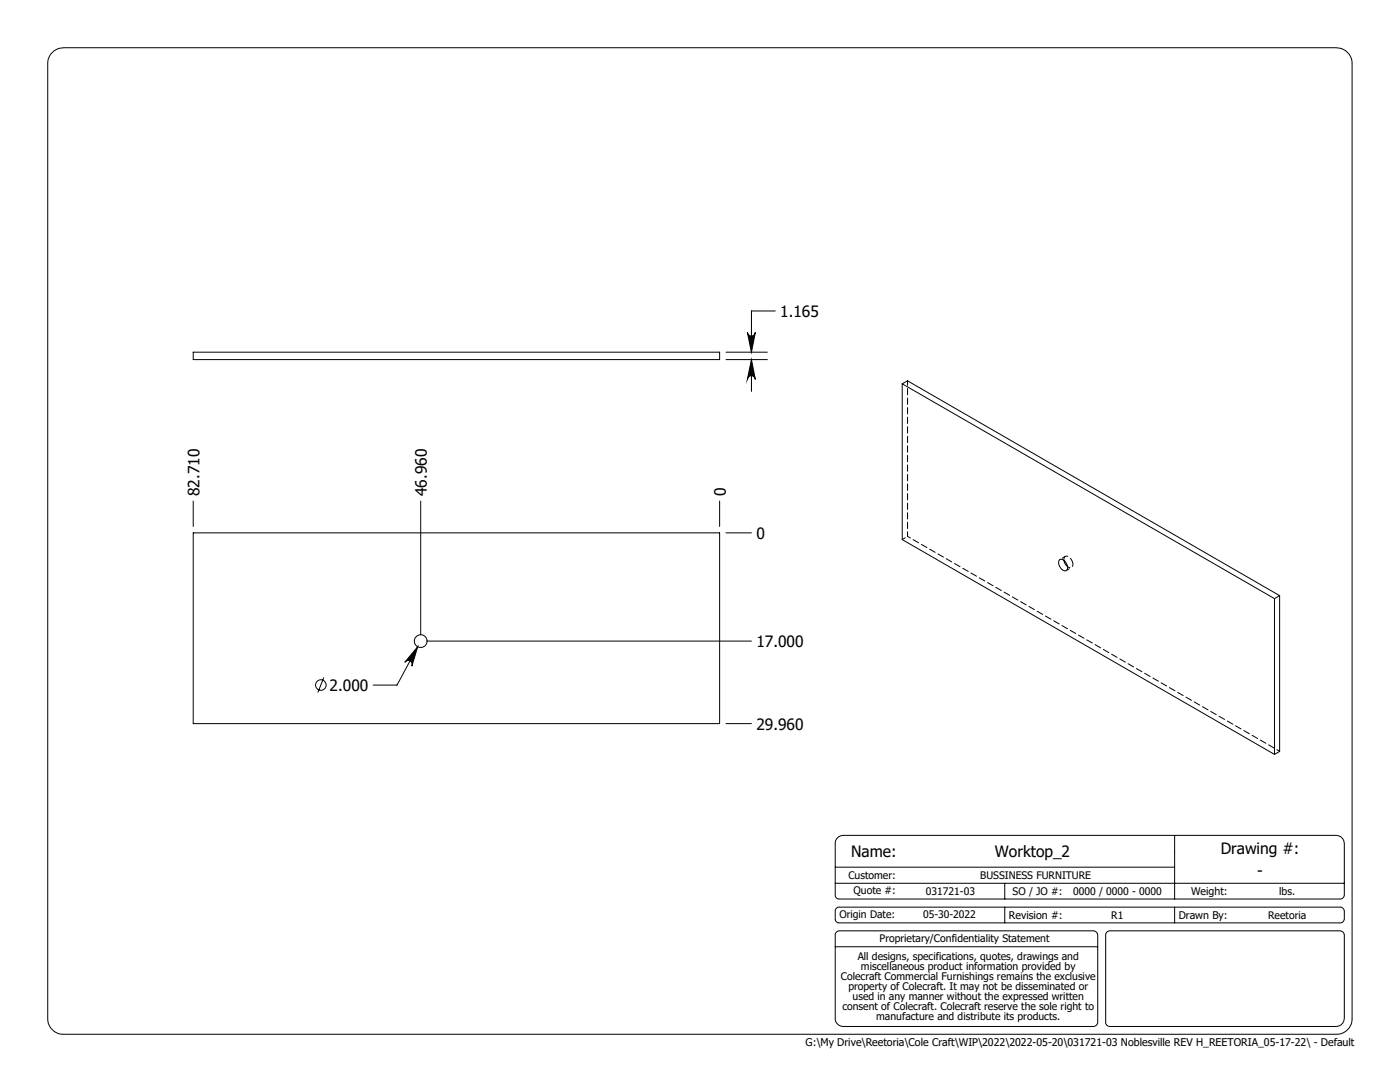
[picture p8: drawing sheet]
<svg xmlns="http://www.w3.org/2000/svg" width="279mm" height="216mm" viewBox="0 0 279 216" stroke-linecap="round" stroke-linejoin="round" font-family="sans-serif">
<defs><g id="words">
<g font-size="3.1">
<text x="155.7" y="63.2">1.165</text>
<text x="39.8" y="99" transform="rotate(-90 39.8 99)">82.710</text>
<text x="85.2" y="99" transform="rotate(-90 85.2 99)">46.960</text>
<text x="144.8" y="99" transform="rotate(-90 144.8 99)">0</text>
<text x="150.9" y="107.5">0</text>
<text x="150.9" y="129.1">17.000</text>
<text x="65.8" y="137.9">2.000</text>
<text x="150.9" y="145.6">29.960</text>
<text x="169.9" y="171">Name:</text>
<text x="198.5" y="171">Worktop_2</text>
<text x="243.6" y="170.4">Drawing #:</text>
<text x="250.9" y="174.7">-</text>
</g>
<g font-size="2.1">
<text x="169.3" y="175.3">Customer:</text>
<text x="170.3" y="178.5">Quote #:</text>
<text x="184.8" y="178.5">031721-03</text>
<text x="195.6" y="175.3">BUSSINESS FURNITURE</text>
<text x="202.1" y="178.5">SO / JO #:</text>
<text x="214.2" y="178.5">0000 / 0000 - 0000</text>
<text x="237.7" y="178.6">Weight:</text>
<text x="255.3" y="178.6">lbs.</text>
<text x="167.5" y="183.3">Origin Date:</text>
<text x="184.2" y="183.3">05-30-2022</text>
<text x="201.4" y="183.3">Revision #:</text>
<text x="221.8" y="183.3">R1</text>
<text x="235.2" y="183.3">Drawn By:</text>
<text x="253.1" y="183.3">Reetoria</text>
<text x="171.2" y="191.5">All designs, specifications, quotes, drawings and</text>
<text x="175.6" y="188.1">Proprietary/Confidentiality Statement</text>
<text x="167.8" y="195.5">Colecraft Commercial Furnishings remains the exclusive</text>
<text x="169.3" y="197.6">property of Colecraft. It may not be disseminated or</text>
<text x="171.8" y="193.5">miscellaneous product information provided by</text>
<text x="168.1" y="201.6">consent of Colecraft. Colecraft reserve the sole right to</text>
<text x="170.2" y="199.6">used in any manner without the expressed written</text>
<text x="174.9" y="203.6">manufacture and distribute its products.</text>
<text x="160.8" y="208.8">G:\My Drive\Reetoria\Cole Craft\WIP\2022\2022-05-20\031721-03 Noblesville REV H_REETORIA_05-17-22\ - Default</text>
</g>
</g></defs>
<g fill="none" stroke="#000" stroke-width=".2">
<path d="M10.2 10.8a3.3 3.3 0 0 1 2.5-1.3h254a3.2 3.2 0 0 1 3.1 3.2v190.5a3.1 3.1 0 0 1-3.1 3.2h-254a3.1 3.1 0 0 1-3.2-3.2v-190.5a2.93 2.93 0 0 1 .7-1.9zM38.6 70.3h105v1.5h-105zM144.9 70.3h8.2M144.9 71.8h8.2M149.2 66.3a.79 .79 0 0 0 .7 .8 .79 .79 0 0 0 .8-.8l-.7 4zM150 71.8l.7 3.9a.79 .79 0 0 0-.8-.7 .79 .79 0 0 0-.7 .7zM150 71.8v6.3M154.7 62.1h-4.7v8.2M180.1 76.6v31.1l74.3 42.8M180.1 76.6l74.3 42.9M180.1 76.6l1-.6 74.3 42.9M38.6 100v5.1"/>
<path d="M84 100v26.6M143.6 100v5.1M38.6 106.3h105v38.1h-105zM144.9 106.3h5.1M211.4 111.8a1.11 1.11 0 0 1 1.5 .9h.1a.7 .7 0 0 1 .1 .8 .7 .7 0 0 1-.6 .4l-.6-.3-.4-.5-.2-.6zM212.3 111.8l.3 .8 .4 .5M254.4 119.5v31M255.4 118.9v31l-1 .6M255.4 118.9l-1 .6M64.6 135.2l-1.2 3M83.4 129l-1.2 3.9a.81 .81 0 0 0-.3-1 .81 .81 0 0 0-1.1 .3zM83.4 129l-4.2 7.7h-4.7"/>
<path d="M85.2 127.9h64.8M144.9 144.4h5.1M166.7 176.2h101.6M166.7 173h67.7M166.9 167.4l.5-.4 .8-.3h98.5a1.69 1.69 0 0 1 1.6 1.6v10.3a.85 .85 0 0 1-.8 .8h-100a.77 .77 0 0 1-.8-.8v-10.5zM200.5 176.2v3.2M234.4 166.7v12.7M166.7 188.9h52.4M166.9 186.1l.6-.4h50.8a.91 .91 0 0 1 .8 .8v17.5a.91 .91 0 0 1-.8 .8h-50.2a1.58 1.58 0 0 1-1.4-1.6v-16.8zM166.9 181.3l.4-.3h100.2a.83 .83 0 0 1 .8 .8v1.6a.85 .85 0 0 1-.8 .7h-100a.77 .77 0 0 1-.8-.7v-1.8zM200.5 181v3.1M220.8 186.1l.6-.4h46.1a.91 .91 0 0 1 .8 .8v16.7a1.68 1.68 0 0 1-1.6 1.6h-45.3a.85 .85 0 0 1-.7-.8v-17.6z"/>
<path d="M234.4 181v3.1"/>
<circle cx="64" cy="136.7" r="1.06"/>
<circle cx="84" cy="127.9" r="1.27"/>
</g>
<path d="M83.4 129l-2.6 3.2a.81 .81 0 0 1 1.1-.3 .81 .81 0 0 1 .3 1zM149.2 66.3a.79 .79 0 0 0 .7 .8 .79 .79 0 0 0 .8-.8l-.7 4zM150 71.8l.7 3.9a.79 .79 0 0 0-.8-.7 .79 .79 0 0 0-.7 .7z" fill="#000"/>
<path d="M180.1 107.6l1-.6M181.1 107l74.3 42.9M212.6 111l-1.1 .6M212.8 113.8l1.1-.6" fill="none" stroke="#000" stroke-width=".2" stroke-dasharray="1.3 .6" stroke-dashoffset=".6"/>
<path d="M214.1 112.6l-.2-.8-.6-.7a.59 .59 0 0 0-.8 0 .59 .59 0 0 0-.2 .7" fill="none" stroke="#000" stroke-width=".2" stroke-dasharray="1.3 .6" stroke-dashoffset="-.1"/>
<path d="M213.1 113.1a.57 .57 0 0 0 .7 .2 .57 .57 0 0 0 .3-.7" fill="none" stroke="#000" stroke-width=".2" stroke-dasharray="1.3 .6" stroke-dashoffset=".8"/>
<path d="M181.1 76v31" fill="none" stroke="#000" stroke-width=".2" stroke-dasharray="1.3 .6" stroke-dashoffset=".3"/>
<use href="#words"/>
</svg>
